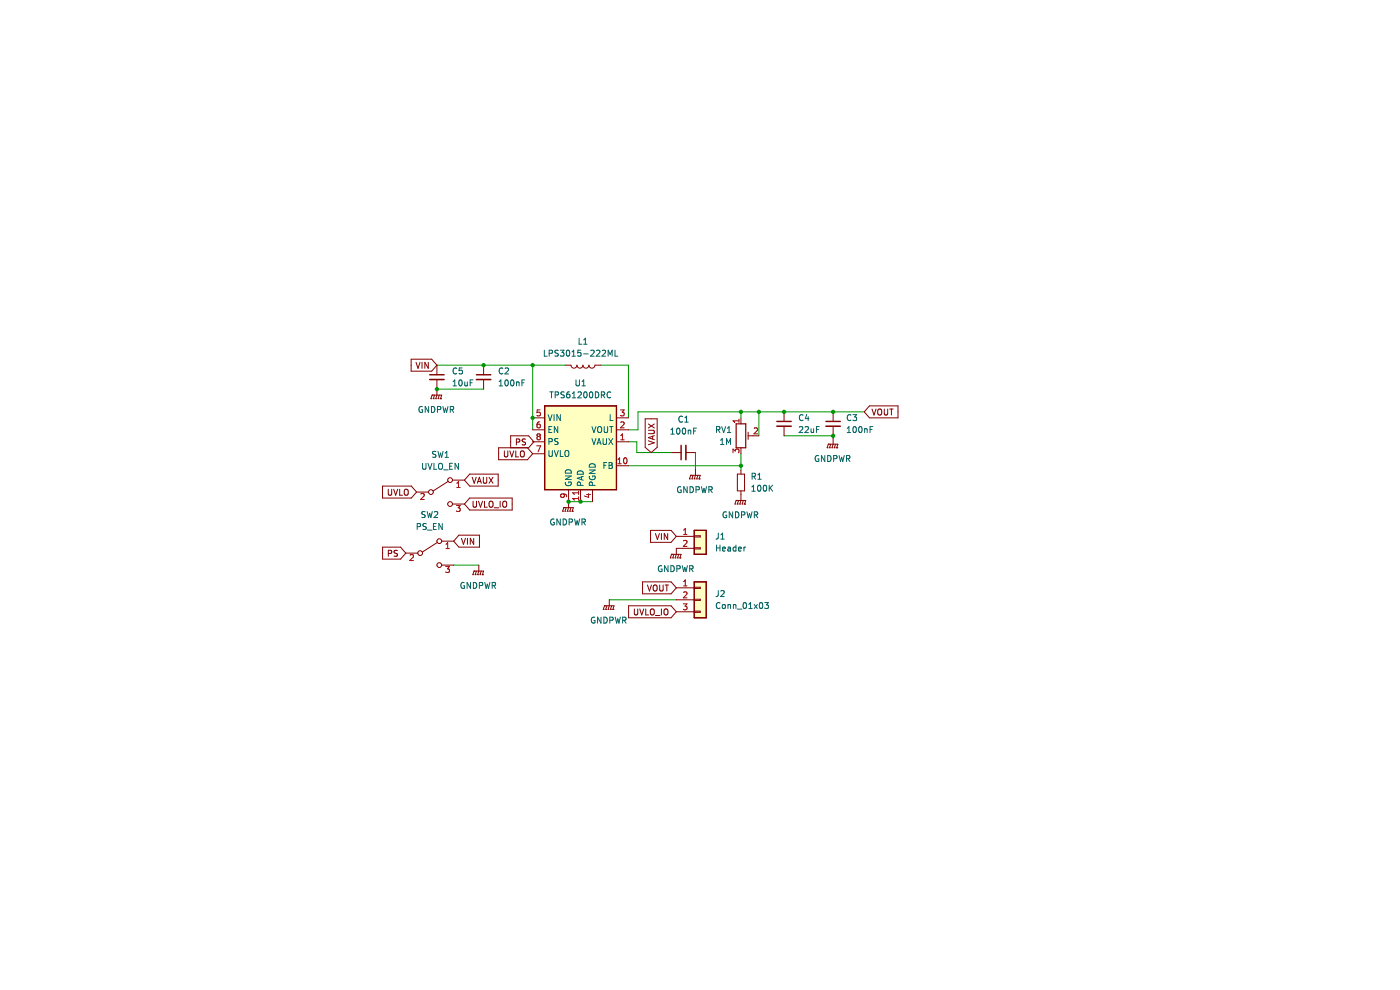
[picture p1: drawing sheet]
<svg xmlns="http://www.w3.org/2000/svg" width="297mm" height="210mm" viewBox="0 0 297 210" stroke-linecap="round" stroke-linejoin="round" font-family="sans-serif">
<path d="M147.3 123.4h2.5v7.6h-2.5z" fill-rule="evenodd" fill="#ffffc2"/>
<path d="M147.3 123.4h2.5v7.6h-2.5z" fill="none" stroke="#840000" stroke-width=".25"/>
<path d="M147.3 112.5h2.5v5.1h-2.5z" fill-rule="evenodd" fill="#ffffc2"/>
<path d="M147.3 112.5h2.5v5.1h-2.5z" fill="none" stroke="#840000" stroke-width=".25"/>
<path d="M115.5 86.1h15.3v17.8h-15.3z" fill-rule="evenodd" fill="#ffffc2"/>
<path d="M115.5 86.1h15.3v17.8h-15.3zM156.2 89.9h2v5.1h-2zM147.3 112.5h2.5v5.1h-2.5zM147.3 123.4h2.5v7.6h-2.5z" fill="none" stroke="#840000" stroke-width=".25"/>
<g fill="none" stroke="#009600" stroke-width=".21">
<path d="M92.7 77.5h27.2M102.6 77.5v.2M113 77.5v13.7M127.5 77.5h5.8v11.1M92.7 82.5h9.9M113 93.7h.3M133.3 98.8h23.9M133.3 93.7h1.8v2.3h7.4M147.5 96v3.6M157.2 87.4v1.2M157.2 96.3v3.5M161 87.4v5"/>
<path d="M166.3 92.4h10.4v.6M183.3 87.4h-48v3.8h-2M96.2 119.9h5.4M120.6 106.4h5.1M129.3 127.2h14.2"/>
</g>
<g fill="none" stroke="#840000" stroke-width=".21">
<path d="M87.2 76.2h4.4l1.1 1.3-1.1 1.2h-4.4zM88.3 76.9l.4 1.2 .4-1.2M89.5 76.9v1.2M90.9 76.9v1.2l-.8-1.2v1.2M92.7 77.5v2M102.6 77.5v2M119.9 77.5h1.2a.63 .63 0 0 0 .7 .6 .63 .63 0 0 0 .6-.6 .63 .63 0 0 0 .6 .6 .63 .63 0 0 0 .7-.6 .63 .63 0 0 0 .6 .6 .63 .63 0 0 0 .6-.6 .63 .63 0 0 0 .7 .6 .63 .63 0 0 0 .6-.6h1.3M91.4 84.6h.1M91.7 83.8h.1M91.7 83.8l-.3 .8M91.7 83.8h2l-.2 .8M91.9 84.6h.1"/>
<path d="M92.2 83.8l-.3 .8M92.4 84.6h.1M92.7 80.5v3.3l-.3 .8M92.9 84.6h.1M93.2 83.8l-.3 .8M93.5 84.6h.1M102.6 80.5v2M107 95.7v1l.2 .2h.4l.1-.2v-1M108.1 95.7l.5 1.2 .4-1.2M108.3 95v-2.6h3.8l1.2 1.3-1.2 1.3h-6.3v2.5h6.1l1.1-1.2M109.4 95.7v1.2h.6M109.6 93.8l.6-.1v-.5l-.6-.1v1.3"/>
<path d="M110.4 95.8l.3-.1a.43 .43 0 0 1 .5 .4v.4a.42 .42 0 0 1-.4 .4 .42 .42 0 0 1-.4-.4zM111.5 93.2h-.7v.4l.6 .2 .1 .3-.3 .3-.4-.1M111.9 95l1.1 1.3M113 88.6h2.5M113 93.7h2.5M113 91.2h2.5M113 96.3h2.5M130.8 88.6h2.5M130.8 93.7h2.5M130.8 98.8h2.5M130.8 91.2h2.5M136.9 88.8h2.5v6.1l-1.3 1.1-1.2-1.1z"/>
<path d="M137.5 93.5l1.3 .4-1.3 .4M137.5 91.3h1.1l.2 .2v.4l-.2 .1h-1.1M137.5 89.9l1.3 .9M138.4 92.5v.6M138.8 92.4l-1.3 .4 1.3 .5M138.8 89.9l-1.3 .9M142.5 96h2M145.5 96h2M147.5 99.6v1.2l-.2 .8M157.2 88.6v1.3M157.2 95v1.3M157.2 99.8v.8"/>
<path d="M158.7 92.4h2.3M158.7 91.7v1.5M166.3 87.4v2M166.3 90.4v2M175.5 95h.1M175.7 94.2h.1M175.7 94.2l-.2 .8M175.7 94.2h2.1l-.3 .8M176 95h.1M176.2 94.2l-.2 .8M176.5 95h.1M176.7 87.4v2"/>
<path d="M176.7 90.4v2M176.7 93v1.2l-.2 .8M177 95h.1M177.2 94.2l-.2 .8M177.5 95h.1M184.5 86.1h6v2.5h-6l-1.2-1.2zM185 86.8l.4 1.2 .4-1.2M186.3 86.9l.2-.1a.43 .43 0 0 1 .5 .4v.4a.42 .42 0 0 1-.4 .5 .42 .42 0 0 1-.4-.5zM187.6 86.8v1l.2 .2h.4l.1-.2v-1M188.7 86.8h.8M189.1 86.8v1.2M81.2 103.1h6.1l1.1 1.3-1.1 1.2h-6.1z"/>
<path d="M81.2 116.1h3.8l1.1 1.2-1.1 1.3h-3.8zM82.4 103.8v1l.2 .2h.4l.1-.2v-1M82.4 117.4l.6-.1v-.4l-.6-.2v1.3M83.5 103.8l.4 1.2 .5-1.2M84.3 116.8l-.6 .1v.3l.5 .3 .1 .3-.2 .2-.5-.1M84.8 103.8v1.2h.6M85.8 104l.3-.2a.43 .43 0 0 1 .5 .4v.4a.42 .42 0 0 1-.4 .5 .42 .42 0 0 1-.4-.5zM86.1 117.3h2.5M88.4 104.4h2.5M92.8 115l-3.2 2.1M93.7 114.8h2.5M93.7 119.9h2.5"/>
<path d="M95.1 102.1l-3.2 2M96 101.8h2.5M96 106.9h2.5M97.4 113.5h4.3v2.6h-4.3l-1.2-1.3zM97.9 114.2l.4 1.3 .4-1.3M99.2 114.2v1.3M99.6 100.6h6.1v2.5h-6.1l-1.1-1.3zM99.6 105.6h9.1v2.6h-9.1l-1.1-1.3zM100.2 101.2l.4 1.3 .4-1.3M100.4 106.3v1l.2 .3 .4-.1 .1-.2v-1M100.5 114.2v1.3l-.7-1.3v1.3M101.3 102.5l.4-1.3 .4 1.3"/>
<path d="M101.4 102.1h.6M101.5 106.3l.4 1.3 .5-1.3M101.6 119.9v1.2l-.3 .8M102.5 101.2v1.1l.3 .2 .3-.1 .2-.1v-1.1M102.8 106.3v1.3h.6M103.7 101.2l.9 1.3M103.8 106.5l.2-.2a.43 .43 0 0 1 .6 .4v.5a.42 .42 0 0 1-.4 .4 .42 .42 0 0 1-.5-.4zM104.6 101.2l-.9 1.3M104.8 107.7h1M106.1 106.3v1.3M106.7 106.5l.2-.2a.43 .43 0 0 1 .6 .4v.5a.42 .42 0 0 1-.4 .4 .42 .42 0 0 1-.5-.4zM119.4 108.4h.1"/>
<path d="M119.6 107.7h.1M119.6 107.7l-.2 .7M119.6 107.7h2l-.2 .7M119.9 108.4h.1M120.1 107.7l-.2 .7M120.4 108.4h.1M120.6 103.9v3.8l-.2 .7M120.9 108.4h.1M121.1 107.7l-.2 .7M121.4 108.4h.1M123.2 103.9v2.5M125.7 103.9v2.5"/>
<path d="M138 112.5h4.4l1.1 1.3-1.1 1.2h-4.4zM139 113.2l.5 1.2 .4-1.2M140.3 113.2v1.2M141.6 113.2v1.2l-.7-1.2v1.2M142.2 118.3h.1M142.5 117.6h.1M142.5 117.6l-.3 .7M142.5 117.6h2l-.3 .7M142.7 118.3h.1M143 117.6l-.3 .7M143.2 118.3h.1M143.5 113.8h3.8"/>
<path d="M143.7 118.3h.1M144 117.6l-.3 .7M144.2 118.3h.1M146.3 101.6h.1M146.5 100.8h.1M146.5 100.8l-.2 .8M146.5 100.8h2.1l-.3 .8M146.8 101.6h.1M147 100.8l-.2 .8M147.3 101.6h.1M147.3 116.3h-3.8v1.3l-.3 .7M147.3 113.6h1.3v.3h-1.3z"/>
<path d="M147.3 116.2h1.3v.2h-1.3zM147.8 101.6h.1M148 100.8l-.2 .8M148.3 101.6h.1M155.9 106.9h.1M156.2 106.2h.1M156.2 106.2l-.3 .7M156.2 106.2h2l-.3 .7M156.4 106.9h.1M156.4 100.6h1.5v3.5h-1.5zM156.7 106.2l-.3 .7M156.9 106.9h.1"/>
<path d="M157.2 104.1v2.1l-.3 .7M157.4 106.9h.1M157.7 106.2l-.3 .7M157.9 106.9h.1M100.3 121.9h.1M100.6 121.1h.1M100.6 121.1l-.3 .8M100.6 121.1h2l-.3 .8M100.8 121.9h.1M101.1 121.1l-.3 .8M101.3 121.9h.1M101.8 121.9h.1"/>
<path d="M102.1 121.1l-.3 .8M102.3 121.9h.1M128 129.3h.1M128.2 128.5h.1M128.2 128.5h2.1l-.3 .8M128.2 128.5l-.2 .8M128.5 129.3h.1M128.7 128.5l-.2 .8M129 129.3h.1M129.3 127.2v1.3l-.3 .8M129.5 129.3h.1M129.8 128.5l-.3 .8"/>
<path d="M130 129.3h.1M133.4 128.5h9l1.1 1.3-1.1 1.2h-9zM134.6 129.2v1l.2 .2h.4l.1-.2v-1M135.7 129.2l.4 1.2 .5-1.2M136.3 123.4h6.1l1.1 1.3-1.1 1.3h-6.1zM137 129.2v1.2h.6M137.4 124.1l.4 1.3 .4-1.3M138 129.4l.3-.2a.43 .43 0 0 1 .5 .4v.4a.42 .42 0 0 1-.4 .5 .42 .42 0 0 1-.4-.5zM138.6 124.3l.3-.2a.43 .43 0 0 1 .5 .4v.4a.42 .42 0 0 1-.4 .5 .42 .42 0 0 1-.4-.5zM139 130.6h1M140 124.1v1l.2 .3 .4-.1 .1-.2v-1M140.3 129.2v1.2"/>
<path d="M140.9 129.4l.3-.2a.43 .43 0 0 1 .5 .4v.4a.42 .42 0 0 1-.4 .5 .42 .42 0 0 1-.4-.5zM141.1 124.1h.7M141.5 124.1v1.3M143.5 124.7h3.8M143.5 127.2h3.8M143.5 129.8h3.8M147.3 124.6h1.3v.2h-1.3zM147.3 127.1h1.3v.3h-1.3zM147.3 129.6h1.3v.3h-1.3z"/>
<circle cx="89.1" cy="117.3" r=".51"/>
<circle cx="91.4" cy="104.4" r=".51"/>
<circle cx="93.2" cy="119.9" r=".51"/>
<circle cx="93.2" cy="114.8" r=".51"/>
<circle cx="95.5" cy="106.9" r=".51"/>
<circle cx="95.5" cy="101.8" r=".51"/>
</g>
<g fill="none" stroke="#006464" stroke-width=".21">
<path d="M96.9 78.2a.56 .56 0 0 0-.8 .5 .56 .56 0 0 0 .8 .5M98 78h-.6v.7l.6-.1v.6l-.1 .1-.5-.1M106.7 78.2a.56 .56 0 0 0-.8 .5 .56 .56 0 0 0 .8 .5M107.2 78.2l.4-.2 .3 .4-.8 .9h.8M115.5 74.3v1.3h.6M116.5 74.9h.6l.1-.5-.7-.1v1.3M118.4 74.3l-.6 .1v.4l.5 .2 .1 .3-.2 .3-.5-.1M118.9 74.3h.7l-.4 .5 .4 .1v.5l-.2 .2-.5-.2M120.3 74.4l.1-.1a.68 .68 0 0 1 .5 .6 .68 .68 0 0 1-.5 .7l-.3-.5zM121.3 75.6h.8M121.3 74.6l.4-.3v1.3M122.9 71.7v1.3h.6"/>
<path d="M123.2 74.3h-.6l-.1 .6 .7-.1v.6l-.2 .2-.5-.2M123.8 75.1h1M123.8 72.1l.4-.4v1.3M123.8 73h.7M125.3 74.4l.5-.1 .3 .3-.8 1h.8M126.5 74.4l.5-.1 .3 .3-.8 1h.8M127.7 74.4l.5-.1 .3 .3-.8 1h.8M129 75.6v-1.3l.4 .9 .5-.9v1.3M130.5 74.3v1.3h.6M89.6 86.3a.58 .58 0 0 0-.7 .6 .58 .58 0 0 0 .8 .5v-.5h-.3M89.6 98.3v1l.3 .2h.3l.2-.2v-1M90.8 98.3l.4 1.2 .4-1.2"/>
<path d="M90.9 86.2v1.3l-.7-1.3v1.3M91.5 86.2a.64 .64 0 0 1 .8 .7 .64 .64 0 0 1-.8 .6zM92.1 98.3v1.2h.6M92.5 95.8l-.7 .1v.3l.6 .3 .1 .3-.3 .2h-.4M92.8 86.9l.6-.1 .1-.5-.7-.1v1.3M92.9 95.7l.3 1.3 .3-.9 .2 .9 .3-1.3M93.1 98.5l.2-.2a.43 .43 0 0 1 .6 .4v.4a.42 .42 0 0 1-.4 .5 .42 .42 0 0 1-.5-.5zM94 86.2l.3 1.3 .2-.9 .2 .9 .3-1.3M94.1 99.7h1M94.4 97h.7M94.4 96.1l.4-.4v1.3M95.4 98.9h.4"/>
<path d="M95.5 86.9l.6-.1 .1-.5-.7-.1v1.3M95.8 86.9l.4 .6M96 98.3h-.6v1.2h.6M96.1 81.9h.7M96.1 80.9l.4-.3v1.3M97.3 98.3v1.2l-.8-1.2v1.2M97.5 80.6h.1a.68 .68 0 0 1 .5 .6 .68 .68 0 0 1-.5 .7 .84 .84 0 0 1-.1-1.3zM98.6 81l.1 .8 .4-.1M99.1 81v.9M99.7 81.2h.5M100.3 80.6h-.6v1.3M105.9 81.9h.7"/>
<path d="M105.9 80.9l.4-.3v1.3M107.2 80.7l.2-.1a.68 .68 0 0 1 .4 .6 .68 .68 0 0 1-.4 .7l-.3-.5zM108.4 80.7l.2-.1a.68 .68 0 0 1 .5 .6 .68 .68 0 0 1-.5 .7l-.3-.5zM109.6 81v.9M109.6 81.1h.5v.8M110.7 81.2h.5M111.3 80.6h-.6v1.3M116.3 87.9l.4 1.3 .4-1.3M116.5 91.1h.4M116.5 93.7l.6-.1v-.5l-.6-.1v1.3M116.5 95.6v1l.2 .2h.4l.1-.2v-1M116.6 83.1h.8"/>
<path d="M117 83.1v1.3M117.1 90.5h-.6v1.3h.6M117.5 87.9v1.3M117.6 95.6l.4 1.2 .4-1.2M117.8 83.8l.6-.1v-.5l-.6-.1v1.3M118.3 90.5v1.3l-.7-1.3v1.3M118.4 93.1h-.7v.4l.6 .2 .1 .4-.3 .2-.4-.1M118.9 87.9v1.3l-.8-1.3v1.3M118.9 95.6v1.2h.6M119.7 83.2h-.7v.4l.6 .2 .1 .3-.2 .3-.5-.1M119.9 95.7l.2-.1a.43 .43 0 0 1 .6 .4v.4a.42 .42 0 0 1-.4 .5 .42 .42 0 0 1-.5-.5zM120 99.9a.68 .68 0 0 1 .8-.2 .68 .68 0 0 1 .4 .7h-1.3z"/>
<path d="M120.8 83.1l-.4 .1-.1 .2-.1 .7 .2 .3 .5-.1-.1-.6-.4-.1-.2 .2M121.4 84.4h.7M121.4 83.5l.4-.4v1.3M122.2 80.6v1l.2 .3 .4-.1 .1-.2v-1M122.6 83.2l.5-.1 .2 .4-.7 .9h.7M123.5 81.9h.7M123.5 80.9l.3-.3v1.3M123.9 83.2l.2-.1a.68 .68 0 0 1 .5 .7 .68 .68 0 0 1-.5 .6l-.3-.5zM125 99.7h1.3l-1.3 .7h1.3M125.2 98.5a.66 .66 0 0 1 .7-.1 .66 .66 0 0 1 .4 .7h-1.3zM125.2 83.2l.1-.1a.68 .68 0 0 1 .5 .7 .68 .68 0 0 1-.5 .6 .84 .84 0 0 1-.1-1.2zM125.6 93l.4 1.3 .4-1.3"/>
<path d="M125.6 90.5l.4 1.3 .4-1.3M126.3 83.1a.64 .64 0 0 1 .7 .7 .64 .64 0 0 1-.7 .6zM126.7 94.3l.4-1.3 .4 1.3M126.8 93.9h.6M126.8 90.7l.3-.2a.43 .43 0 0 1 .5 .4v.4a.42 .42 0 0 1-.4 .5 .42 .42 0 0 1-.4-.5zM127.6 83.8l.6-.1v-.5l-.6-.1v1.3M127.9 83.8l.4 .6M127.9 93v1.1l.3 .2 .3-.1 .2-.1v-1.1M128.1 98.7h.4M128.2 90.5v1l.2 .3 .4-.1 .1-.2v-1M128.7 98.1h-.6v1.3M129.1 93l.9 1.3"/>
<path d="M129.2 98.7h.4M129.2 98.1h.4l.3 .2-.3 .4 .3 .1v.3l-.2 .3h-.5zM129.3 90.5h.7M129.4 87.9v1.3h.6M129.6 83.2a.56 .56 0 0 0-.8 .6 .56 .56 0 0 0 .8 .5M129.7 90.5v1.3M130 93l-.9 1.3M142.3 92.1h.7M142.3 91.2l.4-.4v1.3M143.6 90.9l.2-.1a.68 .68 0 0 1 .5 .6 .68 .68 0 0 1-.5 .7l-.3-.5zM144.8 88.4a.56 .56 0 0 0-.8 .5 .56 .56 0 0 0 .8 .5M144.9 90.9l.1-.1a.68 .68 0 0 1 .5 .6 .68 .68 0 0 1-.5 .7l-.3-.5z"/>
<path d="M145.3 89.5h.7M145.3 88.6l.3-.3v1.2M146 91.2v.9M146 91.4l.5-.1v.8M147.2 91.4h.4M147.8 90.8h-.6v1.3M152 91.1h.6l.1-.5-.7-.1v1.3M152.3 91.1l.4 .7M152.9 94.3h.7M152.9 93.4l.3-.4v1.3M153.1 90.5l.4 1.3 .4-1.3M154.1 94.3v-1.3l.4 .9 .5-.9v1.3"/>
<path d="M154.3 91.8h.7M154.3 90.8l.4-.3v1.3M169.6 90.6l.5-.1 .2 .4-.8 .9h.8M170.4 88.1a.56 .56 0 0 0-.8 .5 .56 .56 0 0 0 .8 .5M170.8 90.6l.5-.1 .2 .4-.8 .9h.8M171.1 87.9l-.3 .9h.8M171.5 88.4v.8M172.1 90.9v.8l.5-.1M172.6 90.9v.9M173.2 91.1h.4M173.7 96.7a.58 .58 0 0 0-.8 .6 .58 .58 0 0 0 .8 .5v-.4h-.2M173.8 90.5h-.6v1.3"/>
<path d="M175 96.6v1.3l-.7-1.3v1.3M175.6 96.6a.64 .64 0 0 1 .7 .7 .64 .64 0 0 1-.7 .6zM176.9 97.3l.6-.1v-.4l-.6-.2v1.3M178 96.6l.3 1.3 .2-.9 .3 .9 .3-1.3M179.6 97.3l.6-.1v-.4l-.6-.2v1.3M179.7 91.8h.8M179.7 90.9l.4-.4v1.3M179.9 97.3l.4 .6M180.5 88.1a.56 .56 0 0 0-.8 .5 .56 .56 0 0 0 .8 .5M180.9 88h.8l-.4 .4 .4 .2v.5l-.2 .1-.6-.1M181.1 90.6l.1-.1a.68 .68 0 0 1 .5 .6 .68 .68 0 0 1-.5 .7l-.3-.5zM182.3 90.6l.2-.1a.68 .68 0 0 1 .4 .6 .68 .68 0 0 1-.4 .7l-.3-.5z"/>
<path d="M183.4 91h.5l.1 .8M183.4 90.9v.9M184.6 91.1h.4M185.2 90.5h-.6v1.3M88.5 111.7h.6l.1-.5-.7-.1v1.2M90.2 108.6h-.7v.4l.6 .2 .1 .3-.2 .3-.5-.1M90.4 111.1l-.6 .1v.3l.5 .3 .1 .3-.2 .2h-.5M90.6 108.5l.3 1.3 .3-.9 .2 .9 .3-1.3M90.7 112.4h.9M92 111.7h.4M92.1 108.6l.5-.1 .3 .4-.8 .9h.8M92.6 111.1h-.6v1.2h.6"/>
<path d="M93.8 111.1v1.2l-.7-1.2v1.2M117.5 110.1a.58 .58 0 0 0-.7 .6 .58 .58 0 0 0 .8 .5v-.4h-.2M118.9 110.1v1.3l-.8-1.3v1.3M119.5 110.1a.64 .64 0 0 1 .7 .6 .64 .64 0 0 1-.7 .7zM119.9 101h1.3l-1.3 .7h1.3M120 102.3a.58 .58 0 0 0 .6 .7 .58 .58 0 0 0 .5-.8h-.4v.3M120.7 110.8l.6-.1 .1-.5-.7-.1v1.3M121.9 110.1l.3 1.3 .2-.9 .3 .9 .3-1.3M122.5 100.1a.68 .68 0 0 1 .8-.2 .68 .68 0 0 1 .4 .7h-1.2zM123.1 103v-.6l-.5-.1-.1 .7h1.2M123.4 101.1v.7M123.5 110.8l.6-.1v-.5l-.6-.1v1.3"/>
<path d="M123.7 101l-1.2 .4 1.2 .5M123.8 110.8l.4 .6M125.1 101a.58 .58 0 0 0 .6 .8 .58 .58 0 0 0 .5-.8h-.5v.2M125.7 103l-.1-.6-.5-.1-.1 .7h1.3M141.7 120v1.3l-.7-1.3v1.3M142.3 120a.64 .64 0 0 1 .8 .6 .64 .64 0 0 1-.8 .7zM144.4 103.3a.58 .58 0 0 0-.7 .6 .58 .58 0 0 0 .8 .5v-.4h-.2M144.7 120l.3 1.3 .3-.9 .2 .9 .3-1.3M145.8 103.2v1.3l-.7-1.3v1.3M146.4 103.2a.64 .64 0 0 1 .7 .7 .64 .64 0 0 1-.7 .6zM147.7 103.9l.6-.1v-.4l-.6-.2v1.3M148.8 103.2l.3 1.3 .2-.9 .3 .9 .3-1.3"/>
<path d="M150.4 103.9l.6-.1v-.4l-.6-.2v1.3M150.7 103.9l.4 .6M152 115.6v1.3M152 116.2h.7M152.4 113.1l-.1 1.1-.4 .2M152.7 115.6v1.3M152.9 114.4h.7M152.9 113.4l.4-.3v1.3M153.3 116.5l.6-.2-.1-.2-.3-.1-.2 .2v.6h.5M154.1 108.6a.58 .58 0 0 0-.7 .6 .58 .58 0 0 0 .8 .5v-.4h-.3M154.4 116.1h.5l.1 .8M155 116.3l-.6 .3 .2 .3 .4-.1"/>
<path d="M155.4 108.6v1.2l-.7-1.2v1.2M156 108.6a.64 .64 0 0 1 .8 .6 .64 .64 0 0 1-.8 .6zM156.1 115.6v1.3M156.1 116.1l-.3-.1-.3 .3 .1 .5h.5M156.7 116.5l.6-.2-.1-.2-.3-.1-.2 .2v.6h.5M157.3 109.2h.6l.1-.5-.7-.1v1.2M157.8 116v.9M158.2 116l-.4 .3M158.5 108.6l.3 1.2 .2-.9 .2 .9 .3-1.2M159.5 104.2h.7M159.5 103.3l.4-.4v1.3M159.6 101.1l.6-.1v-.5l-.6-.1v1.3"/>
<path d="M159.9 101.1l.4 .6M160 109.2h.6l.1-.5-.7-.1v1.2M160.3 109.2l.4 .6M160.8 101.7h.7M160.8 100.8l.3-.4v1.3M160.8 103l.2-.1a.68 .68 0 0 1 .4 .7 .68 .68 0 0 1-.4 .6l-.3-.5zM162 103l.2-.1a.68 .68 0 0 1 .5 .7 .68 .68 0 0 1-.5 .6l-.3-.5zM163.2 102.9v1.3M163.4 103.5l.5 .7M163.9 102.9l-.7 .8M98.5 123.6a.58 .58 0 0 0-.7 .6 .58 .58 0 0 0 .7 .5v-.4h-.2M99.8 123.5v1.3l-.7-1.3v1.3"/>
<path d="M100.4 123.5a.64 .64 0 0 1 .8 .7 .64 .64 0 0 1-.8 .6zM101.7 124.2h.6l.1-.5-.7-.2v1.3M102.8 123.5l.3 1.3 .3-.9 .2 .9 .3-1.3M104.4 124.2h.6l.1-.5-.7-.2v1.3M104.7 124.2l.4 .6M126.2 131a.58 .58 0 0 0-.8 .6 .58 .58 0 0 0 .8 .5v-.5h-.2M127.5 130.9v1.3l-.7-1.3v1.3M128.1 130.9a.64 .64 0 0 1 .7 .6 .64 .64 0 0 1-.7 .7zM129.4 131.6l.6-.1v-.5l-.6-.1v1.3M130.5 130.9l.3 1.3 .3-.9 .2 .9 .3-1.3M132.1 131.6l.6-.1 .1-.5-.7-.1v1.3M132.4 131.6l.4 .6"/>
<path d="M140.4 120.1a.58 .58 0 0 0-.7 .5 .58 .58 0 0 0 .7 .5v-.4h-.2M143.6 120.7l.6-.1 .1-.5-.7-.1v1.3M146.3 120.7l.6-.1 .1-.5-.7-.1v1.3M146.6 120.7l.4 .6M152.4 125.3l-.1 1.1-.4 .1M152.7 127.9a.56 .56 0 0 0-.8 .5 .56 .56 0 0 0 .8 .6M152.9 125.4l.5-.1 .2 .3-.7 .9h.7M153.3 128.4l.2-.2 .3 .2v.6h-.5zM154.4 128.4l.5-.1 .1 .8M154.4 128.2v.9M155.6 128.4l.5-.1v.8M155.6 128.2v.9"/>
<path d="M156.4 129.2h1M157.8 127.9l.1-.1a.68 .68 0 0 1 .5 .6 .68 .68 0 0 1-.5 .7l-.3-.5zM158.8 129.1h.8M158.8 128.2l.4-.4v1.3M160 128.2l.7 .9M160.7 128.2l-.7 .9M161.2 127.9l.2-.1a.68 .68 0 0 1 .4 .6 .68 .68 0 0 1-.4 .7l-.3-.5zM162.2 127.8h.8l-.4 .5 .4 .1v.6l-.2 .1-.6-.1"/>
</g>
<path d="M91.2 80.5h3M101.1 80.5h3M145.5 94.5v3M164.8 90.4h3.1M175.2 90.4h3.1" fill="none" stroke="#840000" stroke-width=".33"/>
<path d="M91.2 79.5h3M101.1 79.5h3M144.5 94.5v3M164.8 89.4h3.1M175.2 89.4h3.1" fill="none" stroke="#840000" stroke-width=".3"/>
<g fill="none" stroke="#a90000" stroke-width=".21">
<path d="M113.8 94.6h.9l-.5 1.2M114.2 92.6l-.3-.3 .3-.3h.2l.2 .3-.2 .3M114.2 92.6l-.3 .2 .1 .4 .2 .1 .3-.1 .1-.1v-.3l-.2-.2M114.2 92.6h.2M114.5 89.5h-.3l-.2 .3-.1 .7 .3 .3 .4-.2-.1-.6h-.3l-.3 .2M114.6 86.9h-.6l-.1 .7 .6-.1 .1 .6-.2 .1-.5-.1M131.1 98.4h.7M131.1 97.5l.3-.4v1.3M131.6 86.9h.8l-.4 .5 .4 .2v.5l-.2 .1-.6-.1M131.7 89.6l.5-.1 .2 .4-.8 .9h.8M131.7 93.3h.7M131.7 92.4l.3-.4v1.3"/>
<path d="M132.4 97.2l.2-.1a.68 .68 0 0 1 .4 .6 .68 .68 0 0 1-.4 .7l-.3-.5zM155.5 96v-.7l.5 .4 .1-.4h.5l.2 .2-.2 .5M156.8 88.9v.7M156.8 89.3h-1.3l.4 .3M160 90.9l.5-.1 .2 .3-.8 .9h.8M87 117.8l.5-.2 .2 .4-.8 .9h.8M89.3 104.8l.5-.1 .2 .3-.8 1h.8M94.6 116.4h.7M94.6 115.5l.4-.4v1.3M96.8 107.2h.8l-.4 .5 .4 .1v.6l-.2 .1-.6-.1M96.9 103.4h.7M96.9 102.5l.4-.4v1.3"/>
<path d="M119.5 104.8l.2 .2v.4h-.6l-.2-.4 .3-.2h.7l.2 .2 .1 .4M122.7 104.2v.7M122.7 105.4v.7M122.7 105.7h-1.2l.3 .4M122.7 104.5h-1.2l.3 .4M124.4 104.9h.9M124.9 104.7v.8l-.9-.3M145 112.5l.4-.4v1.3M145 114.7l.5-.1 .2 .4-.7 .9h.7M145 113.4h.7M94.6 120.2h.7l-.4 .5 .4 .1v.5l-.2 .1-.5-.1M145 128.1h.7l-.4 .5 .4 .1v.5l-.2 .2-.5-.2"/>
<path d="M145 124.3h.7M145 123.4l.4-.4v1.3M145 125.7l.5-.2 .2 .4-.7 .9h.7"/>
</g>
<g fill="#009600">
<circle cx="176.7" cy="92.4" r=".46"/>
<circle cx="157.2" cy="87.4" r=".46"/>
<circle cx="157.2" cy="98.8" r=".46"/>
<circle cx="161" cy="87.4" r=".46"/>
<circle cx="166.3" cy="87.4" r=".46"/>
<circle cx="176.7" cy="87.4" r=".46"/>
<circle cx="123.2" cy="106.4" r=".46"/>
<circle cx="120.6" cy="106.4" r=".46"/>
<circle cx="102.6" cy="77.5" r=".46"/>
<circle cx="113" cy="77.5" r=".46"/>
<circle cx="113" cy="88.6" r=".46"/>
<circle cx="92.7" cy="82.5" r=".46"/>
</g>
</svg>
